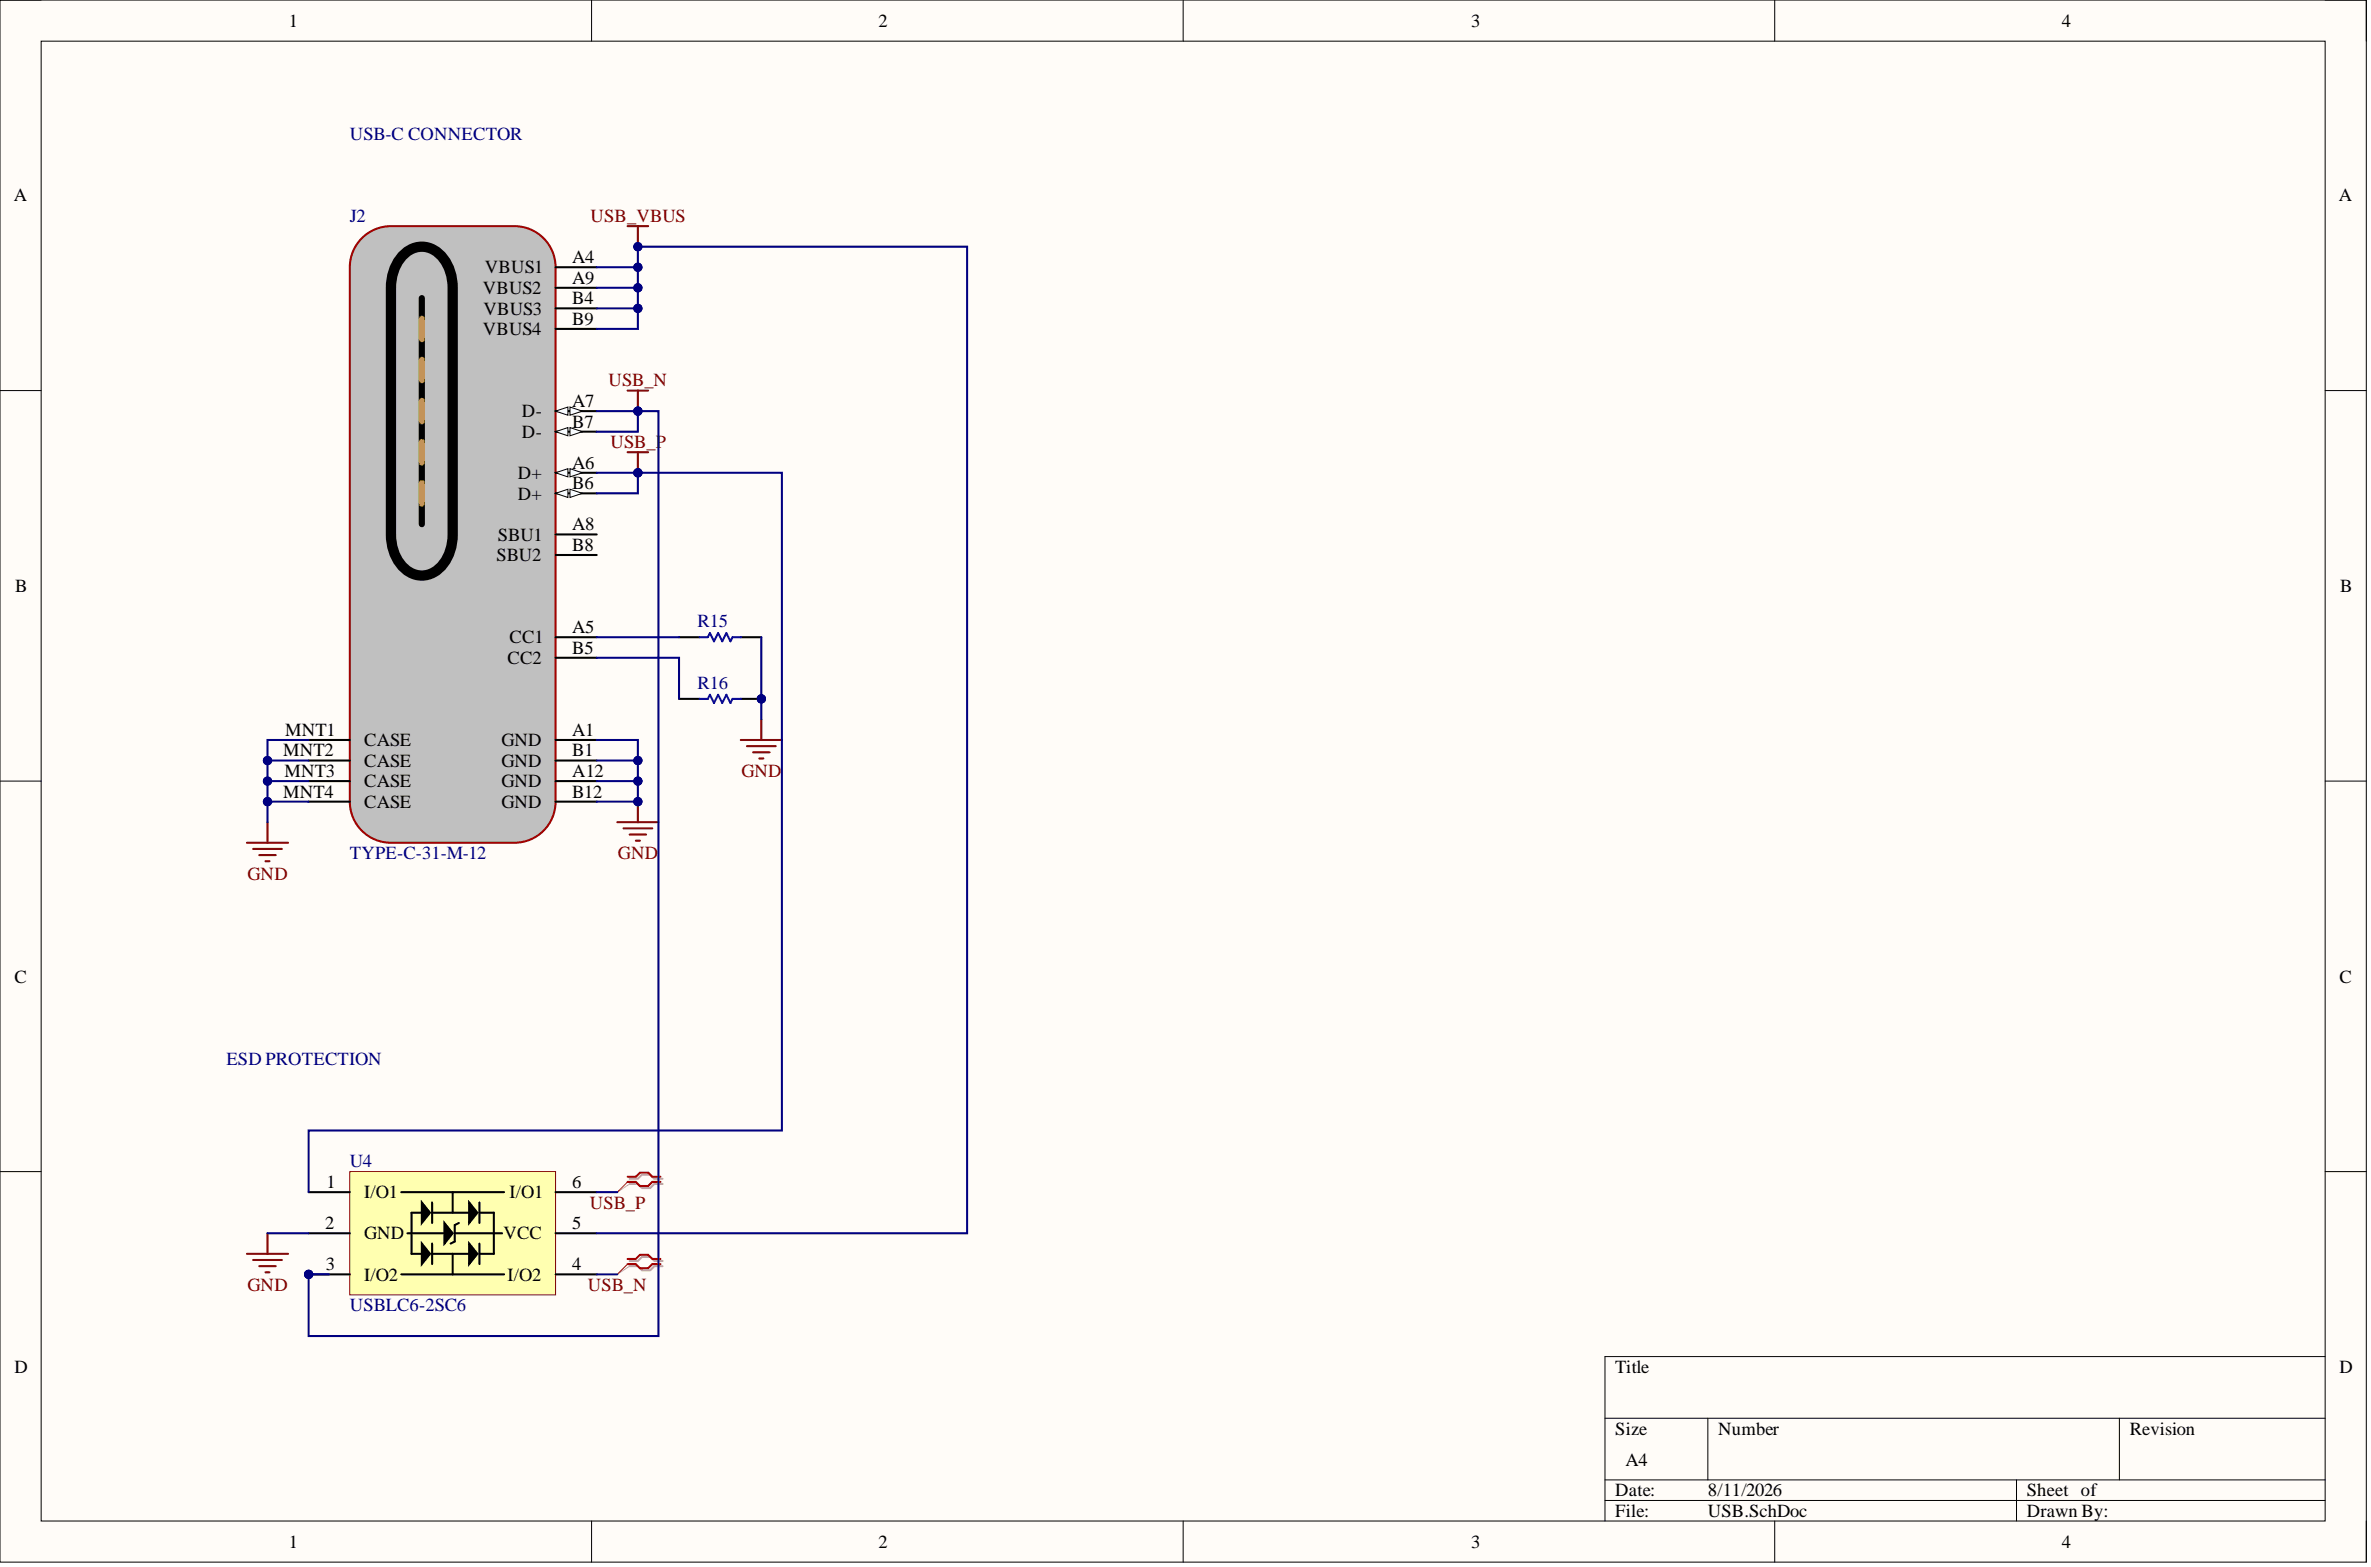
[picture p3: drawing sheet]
<svg xmlns="http://www.w3.org/2000/svg" width="292mm" height="193mm" viewBox="0 0 292 193" stroke-linecap="round" stroke-linejoin="round" font-family="sans-serif">
<defs><g id="words">
<g font-size="2.3">
<text x="35.6" y="3.3">1</text>
<text x="108.2" y="3.3">2</text>
<text x="181.3" y="3.3">3</text>
<text x="254" y="3.3">4</text>
<text x="1.7" y="24.8">A</text>
<text x="288.1" y="24.8">A</text>
<text x="59.7" y="33.7">VBUS1</text>
<text x="70.5" y="32.4">A4</text>
<text x="70.5" y="34.9">A9</text>
<text x="59.5" y="36.2">VBUS2</text>
<text x="59.5" y="41.3">VBUS4</text>
<text x="59.6" y="38.7">VBUS3</text>
<text x="70.5" y="37.5">B4</text>
<text x="70.5" y="40">B9</text>
<text x="64.3" y="51.4">D-</text>
<text x="64.3" y="53.9">D-</text>
<text x="70.5" y="50.1">A7</text>
<text x="70.5" y="52.7">B7</text>
<text x="63.8" y="59">D+</text>
<text x="70.5" y="57.7">A6</text>
<text x="63.8" y="61.5">D+</text>
<text x="70.5" y="60.2">B6</text>
<text x="70.5" y="65.3">A8</text>
<text x="61.2" y="69.1">SBU2</text>
<text x="61.3" y="66.6">SBU1</text>
<text x="70.5" y="67.8">B8</text>
<text x="1.9" y="72.9">B</text>
<text x="70.5" y="78">A5</text>
<text x="288.3" y="72.9">B</text>
<text x="62.5" y="81.8">CC2</text>
<text x="62.8" y="79.2">CC1</text>
<text x="70.5" y="80.5">B5</text>
<text x="34.9" y="93.2">MNT2</text>
<text x="35.1" y="95.7">MNT3</text>
<text x="35.2" y="90.6">MNT1</text>
<text x="44.9" y="91.9">CASE</text>
<text x="44.9" y="94.4">CASE</text>
<text x="61.8" y="91.9">GND</text>
<text x="61.8" y="94.4">GND</text>
<text x="70.5" y="90.6">A1</text>
<text x="70.5" y="95.7">A12</text>
<text x="70.5" y="93.2">B1</text>
<text x="34.9" y="98.2">MNT4</text>
<text x="44.9" y="96.9">CASE</text>
<text x="44.9" y="99.5">CASE</text>
<text x="61.8" y="96.9">GND</text>
<text x="61.8" y="99.5">GND</text>
<text x="70.5" y="98.2">B12</text>
<text x="1.8" y="121">C</text>
<text x="288.2" y="121">C</text>
<text x="40.2" y="146.3">1</text>
<text x="44.9" y="147.6">I/O1</text>
<text x="62.8" y="147.6">I/O1</text>
<text x="70.5" y="146.3">6</text>
<text x="40.1" y="151.4">2</text>
<text x="44.9" y="152.6">GND</text>
<text x="62" y="152.6">VCC</text>
<text x="70.5" y="151.4">5</text>
<text x="40.1" y="156.4">3</text>
<text x="44.9" y="157.7">I/O2</text>
<text x="62.5" y="157.7">I/O2</text>
<text x="70.5" y="156.4">4</text>
<text x="1.8" y="169.1">D</text>
<text x="199" y="169.1">Title</text>
<text x="288.2" y="169.1">D</text>
<text x="199" y="176.7">Size</text>
<text x="211.7" y="176.7">Number</text>
<text x="262.4" y="176.7">Revision</text>
<text x="199" y="184.3">Date:</text>
<text x="200.3" y="180.5">A4</text>
<text x="210.4" y="184.3">8/11/2026</text>
<text x="249.7" y="184.3">Sheet of</text>
<text x="35.6" y="190.6">1</text>
<text x="108.2" y="190.6">2</text>
<text x="181.3" y="190.6">3</text>
<text x="199" y="186.8">File:</text>
<text x="210.4" y="186.8">USB.SchDoc</text>
<text x="249.7" y="186.8">Drawn By:</text>
<text x="254" y="190.6">4</text>
</g>
<g font-size="2.3" fill="#000080">
<text x="43.1" y="17.2">USB-C CONNECTOR</text>
<text x="43.1" y="27.3">J2</text>
<text x="85.9" y="77.2">R15</text>
<text x="85.9" y="84.8">R16</text>
<text x="43.1" y="105.8">TYPE-C-31-M-12</text>
<text x="27.9" y="131.1">ESD PROTECTION</text>
<text x="43.1" y="143.8">U4</text>
<text x="43.1" y="161.5">USBLC6-2SC6</text>
</g>
<g font-size="2.3" fill="#800000">
<text x="72.8" y="27.3">USB_VBUS</text>
<text x="75" y="47.6">USB_N</text>
<text x="75.2" y="55.2">USB_P</text>
<text x="91.3" y="95.7">GND</text>
<text x="76.1" y="105.8">GND</text>
<text x="30.5" y="108.3">GND</text>
<text x="72.7" y="148.8">USB_P</text>
<text x="30.5" y="159">GND</text>
<text x="72.4" y="159">USB_N</text>
</g>
</g></defs>
<path d="M0 0h291.5v192.4h-291.5z" fill-rule="evenodd" fill="#fffcf8"/>
<path d="M0 0h291.5v192.4h-291.5z" fill="none" stroke="#000" stroke-width=".12"/>
<path d="M5.1 5.1h281.4v182.2h-281.4z" fill-rule="evenodd" fill="#fffcf8"/>
<g fill="none" stroke="#000" stroke-width=".12">
<path d="M0 0h5.1M5.1 5.1h281.4v182.2h-281.4zM72.9 0v5.1M145.8 0v5.1M218.6 0v5.1M286.5 0h5v5.1M0 48.1h5.1M286.5 48.1h5M0 96.2h5.1M286.5 96.2h5M0 144.3h5.1M286.5 144.3h5"/>
<path d="M197.7 174.7h88.8M210.4 174.7v7.5M261.1 174.7v7.5M286.5 167.1h-88.8v20.2M72.9 187.3v5.1M145.8 187.3v5.1M197.7 182.2h88.8M197.7 184.8h88.8M218.6 187.3v5.1M248.4 182.2v5.1M291.5 187.3v5.1"/>
</g>
<path d="M44.3 29.7a5.1 5.1 0 0 1 3.9-1.9h15.2a5.1 5.1 0 0 1 5 5.1v65.8a5.1 5.1 0 0 1-5 5.1h-15.2a5.1 5.1 0 0 1-5.1-5.1v-65.8a5 5 0 0 1 1.2-3.2z" fill="#c0c0c0"/>
<path d="M44.3 29.7a5.1 5.1 0 0 1 3.9-1.9h15.2a5.1 5.1 0 0 1 5 5.1v65.8a5.1 5.1 0 0 1-5 5.1h-15.2a5.1 5.1 0 0 1-5.1-5.1v-65.8a5 5 0 0 1 1.2-3.2z" fill="none" stroke="#980000" stroke-width=".25"/>
<path d="M68.4 32.9h5.1M68.4 35.4h5.1M68.4 38h5.1M68.4 40.5h5.1M68.4 58.2h5.1" fill="none" stroke="#000" stroke-width=".25"/>
<path d="M68.4 58.2l1.6-.5v1z" fill="#f8fcff"/>
<path d="M68.4 58.2l1.6-.5v1z" fill="none" stroke="#000" stroke-width=".12"/>
<path d="M70.2 57.7l1.5 .5-1.5 .5z" fill="#f8fcff"/>
<path d="M70.2 57.7l1.5 .5-1.5 .5z" fill="none" stroke="#000" stroke-width=".12"/>
<path d="M68.4 50.6h5.1" fill="none" stroke="#000" stroke-width=".25"/>
<path d="M68.4 50.6l1.6-.5v1z" fill="#f8fcff"/>
<path d="M68.4 50.6l1.6-.5v1z" fill="none" stroke="#000" stroke-width=".12"/>
<path d="M70.2 50.1l1.5 .5-1.5 .5z" fill="#f8fcff"/>
<path d="M70.2 50.1l1.5 .5-1.5 .5z" fill="none" stroke="#000" stroke-width=".12"/>
<path d="M68.4 60.8h5.1" fill="none" stroke="#000" stroke-width=".25"/>
<path d="M68.4 60.8l1.6-.6v1.1z" fill="#f8fcff"/>
<path d="M68.4 60.8l1.6-.6v1.1z" fill="none" stroke="#000" stroke-width=".12"/>
<path d="M70.2 60.2l1.5 .6-1.5 .5z" fill="#f8fcff"/>
<path d="M70.2 60.2l1.5 .6-1.5 .5z" fill="none" stroke="#000" stroke-width=".12"/>
<path d="M68.4 53.2h5.1" fill="none" stroke="#000" stroke-width=".25"/>
<path d="M68.4 53.2l1.6-.5v1z" fill="#f8fcff"/>
<path d="M68.4 53.2l1.6-.5v1z" fill="none" stroke="#000" stroke-width=".12"/>
<path d="M70.2 52.7l1.5 .5-1.5 .5z" fill="#f8fcff"/>
<path d="M70.2 52.7l1.5 .5-1.5 .5z" fill="none" stroke="#000" stroke-width=".12"/>
<path d="M68.4 65.8h5.1M68.4 68.3h5.1M68.4 78.5h5.1M38 91.1h5.1M38 96.2h5.1M38 93.7h5.1M38 98.7h5.1M68.4 81h5.1M68.4 91.1h5.1M68.4 96.2h5.1M68.4 93.7h5.1M68.4 98.7h5.1" fill="none" stroke="#000" stroke-width=".25"/>
<path d="M49.5 31.6a3.2 3.2 0 0 1 5.4 .6 6.1 6.1 0 0 1 .9 3.2v30.4a5.3 5.3 0 0 1-2.5 4.8 3.2 3.2 0 0 1-4.2-1.5 6.1 6.1 0 0 1-.9-3.3v-30.4a5.9 5.9 0 0 1 1.3-3.8z" fill="#c0c0c0"/>
<path d="M49.5 31.6a3.2 3.2 0 0 1 5.4 .6 6.1 6.1 0 0 1 .9 3.2v30.4a5.3 5.3 0 0 1-2.5 4.8 3.2 3.2 0 0 1-4.2-1.5 6.1 6.1 0 0 1-.9-3.3v-30.4a5.9 5.9 0 0 1 1.3-3.8z" fill="none" stroke="#000" stroke-width="1.3"/>
<path d="M52 36.7v2.5M52 41.8v2.5M52 46.8v2.6M52 51.9v2.5M52 57v2.5M52 62v2.5" fill="none" stroke="#000" stroke-width=".76"/>
<path d="M52 39.2v2.6M52 44.3v2.5M52 49.4v2.5M52 54.4v2.6M52 59.5v2.5" fill="none" stroke="#bf9000" stroke-width=".76"/>
<path d="M77.3 27.8h2.6M78.6 27.8v2.6" fill="none" stroke="#800000" stroke-width=".25"/>
<circle cx="78.6" cy="30.4" r=".51" fill="#000080"/>
<circle cx="78.6" cy="30.4" r=".51" fill="none" stroke="#000080" stroke-width=".12"/>
<path d="M78.6 98.7v2.6M76 101.3h5.1M76.8 102h3.6M77.6 102.8h2M78.3 103.5h.5" fill="none" stroke="#800000" stroke-width=".25"/>
<circle cx="78.6" cy="98.7" r=".51" fill="#000080"/>
<circle cx="78.6" cy="98.7" r=".51" fill="none" stroke="#000080" stroke-width=".12"/>
<path d="M77.3 55.7h2.6M78.6 55.7v2.5" fill="none" stroke="#800000" stroke-width=".25"/>
<circle cx="78.6" cy="58.2" r=".51" fill="#000080"/>
<circle cx="78.6" cy="58.2" r=".51" fill="none" stroke="#000080" stroke-width=".12"/>
<path d="M77.3 48.1h2.6M78.6 48.1v2.5" fill="none" stroke="#800000" stroke-width=".25"/>
<circle cx="78.6" cy="50.6" r=".51" fill="#000080"/>
<circle cx="78.6" cy="50.6" r=".51" fill="none" stroke="#000080" stroke-width=".12"/>
<path d="M91.3 91.1h5M92 91.9h3.6M92.8 92.6h2M93.5 93.4h.5M93.8 88.6v2.5M30.4 103.8h5.1M31.2 104.5h3.5M31.9 105.3h2.1M32.7 106.1h.5M33 101.3v2.5" fill="none" stroke="#800000" stroke-width=".25"/>
<path d="M83.7 78.5h2.5M91.3 78.5h2.5" fill="none" stroke="#000" stroke-width=".25"/>
<path d="M86.2 78.5h1l.3-.5 .5 1 .5-1 .5 1 .5-1 .5 1 .2-.5h1.1" fill="none" stroke="#00f" stroke-width=".25"/>
<circle cx="93.8" cy="86.1" r=".51" fill="#000080"/>
<circle cx="93.8" cy="86.1" r=".51" fill="none" stroke="#000080" stroke-width=".12"/>
<path d="M91.3 86.1h2.5" fill="none" stroke="#000" stroke-width=".25"/>
<circle cx="93.8" cy="86.1" r=".51" fill="#000080"/>
<circle cx="93.8" cy="86.1" r=".51" fill="none" stroke="#000080" stroke-width=".12"/>
<path d="M83.7 86.1h2.5" fill="none" stroke="#000" stroke-width=".25"/>
<path d="M86.2 86.1h1l.3-.5 .5 1 .5-1 .5 1 .5-1 .5 1 .2-.5h1.1" fill="none" stroke="#00f" stroke-width=".25"/>
<circle cx="38" cy="156.9" r=".51" fill="#000080"/>
<circle cx="38" cy="156.9" r=".51" fill="none" stroke="#000080" stroke-width=".12"/>
<path d="M43.1 144.3h25.3v15.2h-25.3z" fill-rule="evenodd" fill="#ffffb0"/>
<path d="M43.1 144.3h25.3v15.2h-25.3z" fill="none" stroke="#800000" stroke-width=".12"/>
<path d="M38 146.8h5.1M38 151.9h5.1M38 156.9h5.1" fill="none" stroke="#000" stroke-width=".25"/>
<circle cx="38" cy="156.9" r=".51" fill="#000080"/>
<circle cx="38" cy="156.9" r=".51" fill="none" stroke="#000080" stroke-width=".12"/>
<g fill="none" stroke="#000" stroke-width=".25">
<path d="M49.4 156.9h12.7M49.4 146.8h12.7M50.2 151.9h4.6M52 148.1l1 1.2-1 1.3zM52 153.1l1 1.3-1 1.3zM52 149.3h-1.3v5.1h1.3M53.2 148.1v2.5M53.2 153.1v2.6M53.2 149.3h4.6M53.2 154.4h4.6M54.8 150.6l1 1.3-1 1.2zM55.8 146.8v2.5"/>
<path d="M55.8 154.4v2.5M56 151.9h5.9M56.5 150.6l-.5 .3v2l-.5 .2M57.8 148.1l1 1.2-1 1.3zM57.8 153.1l1 1.3-1 1.3zM59.1 148.1v2.5M59.1 153.1v2.6M59.1 149.3h1.7v5.1h-1.7M68.4 156.9h5.1M68.4 151.9h5.1M68.4 146.8h5.1"/>
</g>
<path d="M52 148.1l1 1.2-1 1.3zM52 153.1l1 1.3-1 1.3zM54.8 150.6l1 1.3-1 1.2zM57.8 148.1l1 1.2-1 1.3zM57.8 153.1l1 1.3-1 1.3z" fill="#000"/>
<path d="M30.4 154.4h5.1M31.2 155.2h3.5M31.9 155.9h2.1M32.7 156.7h.5M33 151.9v2.5" fill="none" stroke="#800000" stroke-width=".25"/>
<path d="M77.6 145.2h1l.5-.5h1l.5 .5h1M77.6 145.8h1l.5 .5h1l.5-.5h1M77.6 155.3h1l.5-.5h1l.5 .5h1M77.6 155.9h1l.5 .5h1l.5-.5h1" fill="none" stroke="#d0a19e" stroke-width=".25"/>
<path d="M77.6 145.8l-1.6 1M77.6 155.9l-1.6 1" fill="none" stroke="#d0a19e" stroke-width=".12"/>
<path d="M77.3 144.9h1l.5-.5h1.1l.5 .5h1M77.3 145.5h1l.5 .6h1.1l.5-.6h1M77.3 155h1l.5-.5h1.1l.5 .5h1M77.3 155.7h1l.5 .5h1.1l.5-.5h1" fill="none" stroke="#f00" stroke-width=".25"/>
<path d="M77.3 145.5l-1.3 1.3M77.3 155.7l-1.3 1.2" fill="none" stroke="#f00" stroke-width=".12"/>
<path d="M73.5 38h5.1" fill="none" stroke="#000080" stroke-width=".25"/>
<circle cx="78.6" cy="38" r=".51" fill="#000080"/>
<circle cx="78.6" cy="38" r=".51" fill="none" stroke="#000080" stroke-width=".12"/>
<path d="M73.5 35.4h5.1" fill="none" stroke="#000080" stroke-width=".25"/>
<circle cx="78.6" cy="35.4" r=".51" fill="#000080"/>
<circle cx="78.6" cy="35.4" r=".51" fill="none" stroke="#000080" stroke-width=".12"/>
<path d="M73.5 32.9h5.1" fill="none" stroke="#000080" stroke-width=".25"/>
<circle cx="78.6" cy="32.9" r=".51" fill="#000080"/>
<circle cx="78.6" cy="32.9" r=".51" fill="none" stroke="#000080" stroke-width=".12"/>
<path d="M73.5 93.7h5.1" fill="none" stroke="#000080" stroke-width=".25"/>
<circle cx="78.6" cy="93.7" r=".51" fill="#000080"/>
<circle cx="78.6" cy="93.7" r=".51" fill="none" stroke="#000080" stroke-width=".12"/>
<path d="M73.5 96.2h5.1" fill="none" stroke="#000080" stroke-width=".25"/>
<circle cx="78.6" cy="96.2" r=".51" fill="#000080"/>
<circle cx="78.6" cy="96.2" r=".51" fill="none" stroke="#000080" stroke-width=".12"/>
<path d="M73.5 91.1h5.1v7.6h-5.1" fill="none" stroke="#000080" stroke-width=".25"/>
<circle cx="78.6" cy="98.7" r=".51" fill="#000080"/>
<circle cx="78.6" cy="98.7" r=".51" fill="none" stroke="#000080" stroke-width=".12"/>
<circle cx="78.6" cy="96.2" r=".51" fill="#000080"/>
<circle cx="78.6" cy="96.2" r=".51" fill="none" stroke="#000080" stroke-width=".12"/>
<circle cx="78.6" cy="93.7" r=".51" fill="#000080"/>
<circle cx="78.6" cy="93.7" r=".51" fill="none" stroke="#000080" stroke-width=".12"/>
<path d="M73.5 58.2h5.1v2.6h-5.1" fill="none" stroke="#000080" stroke-width=".25"/>
<circle cx="78.6" cy="58.2" r=".51" fill="#000080"/>
<circle cx="78.6" cy="58.2" r=".51" fill="none" stroke="#000080" stroke-width=".12"/>
<path d="M73.5 50.6h5.1v2.6h-5.1" fill="none" stroke="#000080" stroke-width=".25"/>
<circle cx="78.6" cy="50.6" r=".51" fill="#000080"/>
<circle cx="78.6" cy="50.6" r=".51" fill="none" stroke="#000080" stroke-width=".12"/>
<path d="M38 91.1h-5v10.2" fill="none" stroke="#000080" stroke-width=".25"/>
<circle cx="33" cy="93.7" r=".51" fill="#000080"/>
<circle cx="33" cy="93.7" r=".51" fill="none" stroke="#000080" stroke-width=".12"/>
<circle cx="33" cy="96.2" r=".51" fill="#000080"/>
<circle cx="33" cy="96.2" r=".51" fill="none" stroke="#000080" stroke-width=".12"/>
<circle cx="33" cy="98.7" r=".51" fill="#000080"/>
<circle cx="33" cy="98.7" r=".51" fill="none" stroke="#000080" stroke-width=".12"/>
<path d="M33 93.7h5" fill="none" stroke="#000080" stroke-width=".25"/>
<circle cx="33" cy="93.7" r=".51" fill="#000080"/>
<circle cx="33" cy="93.7" r=".51" fill="none" stroke="#000080" stroke-width=".12"/>
<path d="M33 96.2h5" fill="none" stroke="#000080" stroke-width=".25"/>
<circle cx="33" cy="96.2" r=".51" fill="#000080"/>
<circle cx="33" cy="96.2" r=".51" fill="none" stroke="#000080" stroke-width=".12"/>
<path d="M33 98.7h5" fill="none" stroke="#000080" stroke-width=".25"/>
<circle cx="33" cy="98.7" r=".51" fill="#000080"/>
<circle cx="33" cy="98.7" r=".51" fill="none" stroke="#000080" stroke-width=".12"/>
<path d="M73.5 78.5h10.2M93.8 78.5v10.1" fill="none" stroke="#000080" stroke-width=".25"/>
<circle cx="93.8" cy="86.1" r=".51" fill="#000080"/>
<circle cx="93.8" cy="86.1" r=".51" fill="none" stroke="#000080" stroke-width=".12"/>
<path d="M73.5 40.5h5.1v-10.1h40.5v121.5h-45.6M73.5 81h10.2v5.1" fill="none" stroke="#000080" stroke-width=".25"/>
<circle cx="78.6" cy="38" r=".51" fill="#000080"/>
<circle cx="78.6" cy="38" r=".51" fill="none" stroke="#000080" stroke-width=".12"/>
<circle cx="78.6" cy="35.4" r=".51" fill="#000080"/>
<circle cx="78.6" cy="35.4" r=".51" fill="none" stroke="#000080" stroke-width=".12"/>
<circle cx="78.6" cy="32.9" r=".51" fill="#000080"/>
<circle cx="78.6" cy="32.9" r=".51" fill="none" stroke="#000080" stroke-width=".12"/>
<circle cx="78.6" cy="30.4" r=".51" fill="#000080"/>
<circle cx="78.6" cy="30.4" r=".51" fill="none" stroke="#000080" stroke-width=".12"/>
<path d="M78.6 58.2h17.7v81h-58.3v7.6M33 151.9h5" fill="none" stroke="#000080" stroke-width=".25"/>
<circle cx="78.6" cy="58.2" r=".51" fill="#000080"/>
<circle cx="78.6" cy="58.2" r=".51" fill="none" stroke="#000080" stroke-width=".12"/>
<path d="M78.6 50.6h2.5v113.9h-43.1v-7.6h2.6M73.5 146.8h2.5" fill="none" stroke="#000080" stroke-width=".25"/>
<circle cx="78.6" cy="50.6" r=".51" fill="#000080"/>
<circle cx="78.6" cy="50.6" r=".51" fill="none" stroke="#000080" stroke-width=".12"/>
<circle cx="38" cy="156.9" r=".51" fill="#000080"/>
<circle cx="38" cy="156.9" r=".51" fill="none" stroke="#000080" stroke-width=".12"/>
<path d="M73.5 156.9h2.5" fill="none" stroke="#000080" stroke-width=".25"/>
<use href="#words"/>
</svg>
